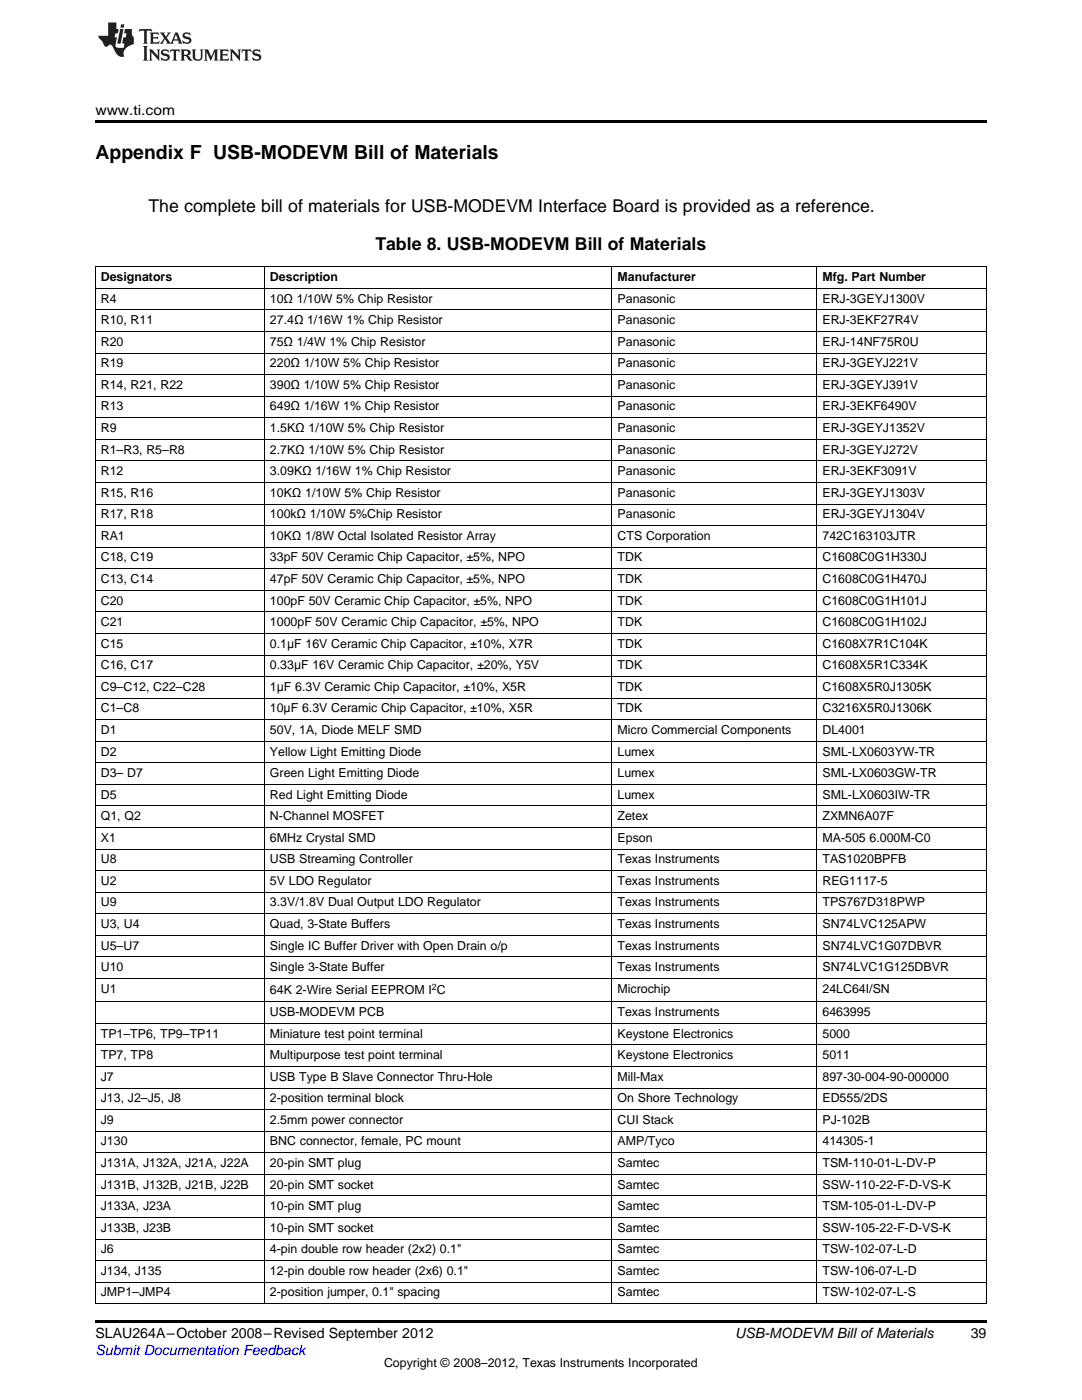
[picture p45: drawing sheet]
<svg xmlns="http://www.w3.org/2000/svg" width="216mm" height="279mm" viewBox="0 0 216 279" stroke-linecap="round" stroke-linejoin="round" font-family="sans-serif">
<defs><g id="words">
<text font-size="3.9" x="19" y="31.8">Appendix F USB-MODEVM Bill of Materials</text>
<g font-size="3.5">
<text x="29.6" y="42.2">The complete bill of materials for USB-MODEVM Interface Board is provided as a reference.</text>
<text x="74.9" y="50">Table 8. USB-MODEVM Bill of Materials</text>
</g>
<g font-size="2.8">
<text x="19" y="23">www.ti.com</text>
<text x="19" y="267.1">SLAU264A–October 2008–Revised September 2012</text>
<text x="146.7" y="267.1">USB-MODEVM Bill ofMaterials</text>
<text x="193.7" y="267">39</text>
</g>
<text font-size="2.8" fill="#00f" x="19" y="270.4">Submit Documentation Feedback</text>
<g font-size="2.5">
<text x="20.1" y="56.1">Designators</text>
<text x="53.9" y="56.1">Description</text>
<text x="123.2" y="56.1">Manufacturer</text>
<text x="164.1" y="56.1">Mfg. Part Number</text>
<text x="20.1" y="60.4">R4</text>
<text x="20.1" y="64.7">R10, R11</text>
<text x="53.9" y="60.4">10Ω 1/10W 5% Chip Resistor</text>
<text x="53.9" y="64.7">27.4Ω 1/16W 1% Chip Resistor</text>
<text x="123.2" y="60.4">Panasonic</text>
<text x="123.2" y="64.7">Panasonic</text>
<text x="164.1" y="60.4">ERJ-3GEYJ1300V</text>
<text x="164.1" y="64.7">ERJ-3EKF27R4V</text>
<text x="20.1" y="69">R20</text>
<text x="53.9" y="69">75Ω 1/4W 1% Chip Resistor</text>
<text x="123.2" y="69">Panasonic</text>
<text x="164.1" y="69">ERJ-14NF75R0U</text>
<text x="20.1" y="73.3">R19</text>
<text x="20.1" y="77.6">R14, R21, R22</text>
<text x="53.9" y="73.3">220Ω 1/10W 5% Chip Resistor</text>
<text x="53.9" y="77.6">390Ω 1/10W 5% Chip Resistor</text>
<text x="123.2" y="73.3">Panasonic</text>
<text x="123.2" y="77.6">Panasonic</text>
<text x="164.1" y="73.3">ERJ-3GEYJ221V</text>
<text x="164.1" y="77.6">ERJ-3GEYJ391V</text>
<text x="20.1" y="81.9">R13</text>
<text x="53.9" y="81.9">649Ω 1/16W 1% Chip Resistor</text>
<text x="123.2" y="81.9">Panasonic</text>
<text x="164.1" y="81.9">ERJ-3EKF6490V</text>
<text x="20.1" y="86.2">R9</text>
<text x="53.9" y="86.2">1.5KΩ 1/10W 5% Chip Resistor</text>
<text x="123.2" y="86.2">Panasonic</text>
<text x="164.1" y="86.2">ERJ-3GEYJ1352V</text>
<text x="20.1" y="90.5">R1–R3, R5–R8</text>
<text x="20.1" y="94.8">R12</text>
<text x="53.9" y="90.5">2.7KΩ 1/10W 5% Chip Resistor</text>
<text x="53.9" y="94.8">3.09KΩ 1/16W 1% Chip Resistor</text>
<text x="123.2" y="90.5">Panasonic</text>
<text x="123.2" y="94.8">Panasonic</text>
<text x="164.1" y="90.5">ERJ-3GEYJ272V</text>
<text x="164.1" y="94.8">ERJ-3EKF3091V</text>
<text x="20.1" y="99.1">R15, R16</text>
<text x="53.9" y="99.1">10KΩ 1/10W 5% Chip Resistor</text>
<text x="123.2" y="99.1">Panasonic</text>
<text x="164.1" y="99.1">ERJ-3GEYJ1303V</text>
<text x="20.1" y="103.4">R17, R18</text>
<text x="20.1" y="107.7">RA1</text>
<text x="53.9" y="103.4">100kΩ 1/10W 5%Chip Resistor</text>
<text x="53.9" y="107.7">10KΩ 1/8W Octal Isolated Resistor Array</text>
<text x="123.2" y="103.4">Panasonic</text>
<text x="123.2" y="107.7">CTS Corporation</text>
<text x="164.1" y="103.4">ERJ-3GEYJ1304V</text>
<text x="164.1" y="107.7">742C163103JTR</text>
<text x="20.1" y="112">C18, C19</text>
<text x="53.9" y="112">33pF 50V Ceramic Chip Capacitor, ±5%, NPO</text>
<text x="123.2" y="112">TDK</text>
<text x="164.1" y="112">C1608C0G1H330J</text>
<text x="20.1" y="116.3">C13, C14</text>
<text x="53.9" y="116.3">47pF 50V Ceramic Chip Capacitor, ±5%, NPO</text>
<text x="123.2" y="116.3">TDK</text>
<text x="164.1" y="116.3">C1608C0G1H470J</text>
<text x="20.1" y="120.7">C20</text>
<text x="20.1" y="125">C21</text>
<text x="53.9" y="120.7">100pF 50V Ceramic Chip Capacitor, ±5%, NPO</text>
<text x="53.9" y="125">1000pF 50V Ceramic Chip Capacitor, ±5%, NPO</text>
<text x="123.2" y="120.7">TDK</text>
<text x="123.2" y="125">TDK</text>
<text x="164.1" y="120.7">C1608C0G1H101J</text>
<text x="164.1" y="125">C1608C0G1H102J</text>
<text x="20.1" y="129.3">C15</text>
<text x="53.9" y="129.3">0.1μF 16V Ceramic Chip Capacitor, ±10%, X7R</text>
<text x="123.2" y="129.3">TDK</text>
<text x="164.1" y="129.3">C1608X7R1C104K</text>
<text x="20.1" y="133.6">C16, C17</text>
<text x="20.1" y="137.9">C9–C12, C22–C28</text>
<text x="53.9" y="133.6">0.33μF 16V Ceramic Chip Capacitor, ±20%, Y5V</text>
<text x="53.9" y="137.9">1μF 6.3V Ceramic Chip Capacitor, ±10%, X5R</text>
<text x="123.2" y="133.6">TDK</text>
<text x="123.2" y="137.9">TDK</text>
<text x="164.1" y="133.6">C1608X5R1C334K</text>
<text x="164.1" y="137.9">C1608X5R0J1305K</text>
<text x="20.1" y="142.2">C1–C8</text>
<text x="53.9" y="142.2">10μF 6.3V Ceramic Chip Capacitor, ±10%, X5R</text>
<text x="123.2" y="142.2">TDK</text>
<text x="164.1" y="142.2">C3216X5R0J1306K</text>
<text x="20.1" y="146.5">D1</text>
<text x="53.9" y="146.5">50V, 1A, Diode MELF SMD</text>
<text x="123.2" y="146.5">Micro Commercial Components</text>
<text x="164.1" y="146.5">DL4001</text>
<text x="20.1" y="150.8">D2</text>
<text x="20.1" y="155.1">D3– D7</text>
<text x="53.9" y="150.8">Yellow Light Emitting Diode</text>
<text x="53.9" y="155.1">Green Light Emitting Diode</text>
<text x="123.2" y="150.8">Lumex</text>
<text x="123.2" y="155.1">Lumex</text>
<text x="164.1" y="150.8">SML-LX0603YW-TR</text>
<text x="164.1" y="155.1">SML-LX0603GW-TR</text>
<text x="20.1" y="159.4">D5</text>
<text x="53.9" y="159.4">Red Light Emitting Diode</text>
<text x="123.2" y="159.4">Lumex</text>
<text x="164.1" y="159.4">SML-LX0603IW-TR</text>
<text x="20.1" y="163.7">Q1, Q2</text>
<text x="20.1" y="168">X1</text>
<text x="53.9" y="163.7">N-Channel MOSFET</text>
<text x="53.9" y="168">6MHz Crystal SMD</text>
<text x="123.2" y="163.7">Zetex</text>
<text x="123.2" y="168">Epson</text>
<text x="164.1" y="163.7">ZXMN6A07F</text>
<text x="164.1" y="168">MA-505</text>
<text x="173.5" y="168">6.000M-C0</text>
<text x="20.1" y="172.3">U8</text>
<text x="53.9" y="172.3">USB Streaming Controller</text>
<text x="123.2" y="172.3">Texas Instruments</text>
<text x="164.1" y="172.3">TAS1020BPFB</text>
<text x="20.1" y="176.6">U2</text>
<text x="53.9" y="176.6">5V LDO Regulator</text>
<text x="123.2" y="176.6">Texas Instruments</text>
<text x="164.1" y="176.6">REG1117-5</text>
<text x="20.1" y="180.9">U9</text>
<text x="20.1" y="185.2">U3, U4</text>
<text x="53.9" y="180.9">3.3V/1.8V Dual Output LDO Regulator</text>
<text x="53.9" y="185.2">Quad, 3-State Buffers</text>
<text x="123.2" y="180.9">Texas Instruments</text>
<text x="123.2" y="185.2">Texas Instruments</text>
<text x="164.1" y="180.9">TPS767D318PWP</text>
<text x="164.1" y="185.2">SN74LVC125APW</text>
<text x="20.1" y="189.5">U5–U7</text>
<text x="53.9" y="189.5">Single IC Buffer Driver with Open Drain o/p</text>
<text x="123.2" y="189.5">Texas Instruments</text>
<text x="164.1" y="189.5">SN74LVC1G07DBVR</text>
<text x="20.1" y="193.8">U10</text>
<text x="53.9" y="193.8">Single 3-State Buffer</text>
<text x="123.2" y="193.8">Texas Instruments</text>
<text x="164.1" y="193.8">SN74LVC1G125DBVR</text>
<text x="20.1" y="198.1">U1</text>
<text x="53.9" y="198.5">64K 2-Wire Serial EEPROM I C</text>
<text x="53.9" y="202.8">USB-MODEVM PCB</text>
<text x="123.2" y="198.1">Microchip</text>
<text x="123.2" y="202.8">Texas Instruments</text>
<text x="164.1" y="198.1">24LC64I/SN</text>
<text x="164.1" y="202.8">6463995</text>
<text x="20.1" y="207.1">TP1–TP6, TP9–TP11</text>
<text x="53.9" y="207.1">Miniature test point terminal</text>
<text x="123.2" y="207.1">Keystone Electronics</text>
<text x="164.1" y="207.1">5000</text>
<text x="20.1" y="211.4">TP7, TP8</text>
<text x="20.1" y="215.7">J7</text>
<text x="53.9" y="211.4">Multipurpose test point terminal</text>
<text x="53.9" y="215.7">USB Type B Slave Connector Thru-Hole</text>
<text x="123.2" y="211.4">Keystone Electronics</text>
<text x="123.2" y="215.7">Mill-Max</text>
<text x="164.1" y="211.4">5011</text>
<text x="164.1" y="215.7">897-30-004-90-000000</text>
<text x="20.1" y="220">J13, J2–J5, J8</text>
<text x="53.9" y="220">2-position terminal block</text>
<text x="123.2" y="220">On Shore Technology</text>
<text x="164.1" y="220">ED555/2DS</text>
<text x="20.1" y="224.3">J9</text>
<text x="53.9" y="224.3">2.5mm power connector</text>
<text x="123.2" y="224.3">CUI Stack</text>
<text x="164.1" y="224.3">PJ-102B</text>
<text x="20.1" y="228.6">J130</text>
<text x="20.1" y="232.9">J131A, J132A, J21A, J22A</text>
<text x="53.9" y="228.6">BNC connector, female, PC mount</text>
<text x="53.9" y="232.9">20-pin SMT plug</text>
<text x="123.2" y="228.6">AMP/Tyco</text>
<text x="123.2" y="232.9">Samtec</text>
<text x="164.1" y="228.6">414305-1</text>
<text x="164.1" y="232.9">TSM-110-01-L-DV-P</text>
<text x="20.1" y="237.2">J131B, J132B, J21B, J22B</text>
<text x="53.9" y="237.2">20-pin SMT socket</text>
<text x="123.2" y="237.2">Samtec</text>
<text x="164.1" y="237.2">SSW-110-22-F-D-VS-K</text>
<text x="20.1" y="241.5">J133A, J23A</text>
<text x="20.1" y="245.8">J133B, J23B</text>
<text x="53.9" y="241.5">10-pin SMT plug</text>
<text x="53.9" y="245.8">10-pin SMT socket</text>
<text x="123.2" y="241.5">Samtec</text>
<text x="123.2" y="245.8">Samtec</text>
<text x="164.1" y="241.5">TSM-105-01-L-DV-P</text>
<text x="164.1" y="245.8">SSW-105-22-F-D-VS-K</text>
<text x="20.1" y="250.1">J6</text>
<text x="53.9" y="250.1">4-pin double row header (2x2) 0.1&quot;</text>
<text x="123.2" y="250.1">Samtec</text>
<text x="164.1" y="250.1">TSW-102-07-L-D</text>
<text x="20.1" y="254.4">J134, J135</text>
<text x="53.9" y="254.4">12-pin double row header (2x6) 0.1&quot;</text>
<text x="123.2" y="254.4">Samtec</text>
<text x="164.1" y="254.4">TSW-106-07-L-D</text>
<text x="20.1" y="258.7">JMP1–JMP4</text>
<text x="53.9" y="258.7">2-position jumper, 0.1&quot; spacing</text>
<text x="123.2" y="258.7">Samtec</text>
<text x="164.1" y="258.7">TSW-102-07-L-S</text>
<text x="76.6" y="272.7">Copyright © 2008–2012, Texas Instruments Incorporated</text>
</g>
<text font-size="1.8" x="86.2" y="197.5">2</text>
</g></defs>
<g fill="#231f20">
<path d="M27.8 5.8l-.1 .6 .5-.3h.5l.1 .2v2.1l-.3 .3h1l-.2-.3v-2.1v-.2h.6l.4 .3-.1-.6zM29.9 6.5l.2 .4v1.5l-.2 .3h1.8l.1-.5a1.04 1.04 0 0 1-1.2 .1v-.6h.5l.4 .2v-.7l-.4 .2h-.5v-.6h.8l.3 .2-.1-.5zM31.9 6.5l.9 1.1-1 1.1h.9l-.2-.2 .4-.7 .5 .7-.2 .2h1.5l-.2-.2 .1-.4h.9l.2 .4-.2 .2h.9l-.2-.3-.7-1.9h-.5l-.9 2.1-.8-1.1 .8-1h-.8l.2 .3-.4 .5-.4-.6 .2-.2zM35.1 6.9l.4 .9h-.8zM36.6 6.6a.63 .63 0 0 0-.2 .7 .63 .63 0 0 0 .6 .4l.6 .2 .2 .2a.75 .75 0 0 1-.8 .4 .75 .75 0 0 1-.6-.5l.1 .7 .2-.1a1.11 1.11 0 0 0 1.5-.5 1.13 1.13 0 0 0-1.3-.9v-.3a1.04 1.04 0 0 1 1.1 .2l-.1-.6-.2 .1-.5-.1zM28.5 9.2l.3 .3v2.2l-.3 .4h1l-.2-.4v-2.2l.2-.3zM29.7 9.9l.2 .3v1.5l-.2 .4h.7l-.2-.4v-1.3l1.6 1.7v-1.9l.2-.3h-.7l.2 .3v.9l-1.1-1.2zM32.3 10a.62 .62 0 0 0-.2 .7 .62 .62 0 0 0 .6 .4l.6 .2 .2 .2a.76 .76 0 0 1-.8 .4 .76 .76 0 0 1-.6-.5l.1 .7 .2-.1a1.11 1.11 0 0 0 1.5-.6 1.13 1.13 0 0 0-1.3-.8v-.3a1.04 1.04 0 0 1 1.1 .1l-.1-.5-.2 .1-.5-.2zM34 9.9l-.1 .6a.61 .61 0 0 1 .7-.3l.1 1.5-.3 .4h1l-.3-.4 .1-1.5a.63 .63 0 0 1 .7 .3l-.1-.6zM36 9.9l.2 .3v1.5l-.2 .4h.9l-.2-.2v-.7l.6 .2a.76 .76 0 0 0 1.1 .6l-1-.9a.58 .58 0 0 0 .6-.6 .58 .58 0 0 0-.5-.6zM36.7 10.2l.1-.1a.45 .45 0 0 1 .6 .1 .45 .45 0 0 1 .1 .5l-.8 .2zM38.2 9.9l.2 .2a2.17 2.17 0 0 0 .4 1.9 .99 .99 0 0 0 1.6-.7v-1.1l.2-.3h-.7l.1 .2a1.92 1.92 0 0 1-.1 1.7 .6 .6 0 0 1-1-.5v-1.1l.2-.3zM40.7 9.9l.2 .3v1.5l-.2 .4h.7l-.2-.4v-1.4l.8 1.8 .9-1.8v1.4l-.2 .4h.9l-.3-.4v-1.5l.3-.3h-.8l-.6 1.4-.7-1.4zM43.7 9.9l.3 .3v1.5l-.3 .4h1.9l.1-.6a1.04 1.04 0 0 1-1.3 .2v-.6h.6l.4 .1v-.6l-.4 .2h-.6l.1-.6h.7l.4 .2-.1-.5zM45.8 9.9l.2 .3v1.5l-.2 .4h.8l-.3-.4v-1.3l1.6 1.7v-1.9l.2-.3h-.7l.2 .3v.9l-1.1-1.2zM48.3 9.9l-.1 .6a.61 .61 0 0 1 .7-.3v1.5l-.2 .4h.9l-.2-.4v-1.5a.63 .63 0 0 1 .8 .3l-.1-.6zM50.6 10a.62 .62 0 0 0-.2 .7 .62 .62 0 0 0 .6 .4l.6 .2 .1 .2a.76 .76 0 0 1-.7 .4 .76 .76 0 0 1-.6-.5l.1 .7 .1-.1a1.11 1.11 0 0 0 1.5-.6 1.13 1.13 0 0 0-1.2-.8l-.1-.3a1.04 1.04 0 0 1 1.2 .1l-.2-.5-.1 .1-.5-.2z"/>
<path d="M21.6 4.5v2.6h-2l.1 .4 .8 .9a.91 .91 0 0 0 .9 .9 .56 .56 0 0 1 .5-.4 .56 .56 0 0 1 .5 .3l.4 .8a1.53 1.53 0 0 0 2 1.3 1.54 1.54 0 0 1 1-2.1l.9-.4-.1-1.4a1.52 1.52 0 0 1-.3-1.6h-1.4l-.1 .9h.5l-.2 .8h-.5l-.2 .9v.2l.4 .1-.1 .9a1.93 1.93 0 0 1-1.6-.3l.2-1.8h-.4l.1-.8h.5l.2-.9h-.5v-1.3zM24 5.8l-.6 2.9h.7l.5-2.9zM24.2 4.9l-.2 .6h.7l.1-.6z"/>
</g>
<path d="M19 24h177.8v.6h-177.8zM19 263.5h177.8v.6h-177.8z" fill="#000"/>
<g fill="none" stroke="#000" stroke-width=".2">
<path d="M19 57.6h177.8M19 53.3h177.8M19.1 53.3v206.9M52.8 53.3v206.9M122.1 53.3v206.9M163 53.3v206.9M196.8 53.3v206.9M19 79.1h177.8M19 74.8h177.8M19 70.5h177.8M19 66.2h177.8M19 61.9h177.8"/>
<path d="M19 96.3h177.8M19 92h177.8M19 87.7h177.8M19 83.4h177.8M19 117.8h177.8M19 113.5h177.8M19 109.2h177.8M19 104.9h177.8M19 100.6h177.8M19 139.3h177.8M19 135h177.8M19 130.7h177.8"/>
<path d="M19 126.4h177.8M19 122.1h177.8M19 156.5h177.8M19 152.2h177.8M19 147.9h177.8M19 143.6h177.8M19 178.1h177.8M19 173.8h177.8M19 169.5h177.8M19 165.2h177.8M19 160.8h177.8M19 199.9h177.8"/>
<path d="M19 195.3h177.8M19 191h177.8M19 186.7h177.8M19 182.4h177.8M19 217.2h177.8M19 212.8h177.8M19 208.5h177.8M19 204.2h177.8M19 238.7h177.8M19 234.4h177.8M19 230.1h177.8M19 225.8h177.8"/>
<path d="M19 221.5h177.8M19 255.9h177.8M19 251.6h177.8M19 247.3h177.8M19 243h177.8M19 260.2h177.8"/>
</g>
<use href="#words"/>
</svg>
